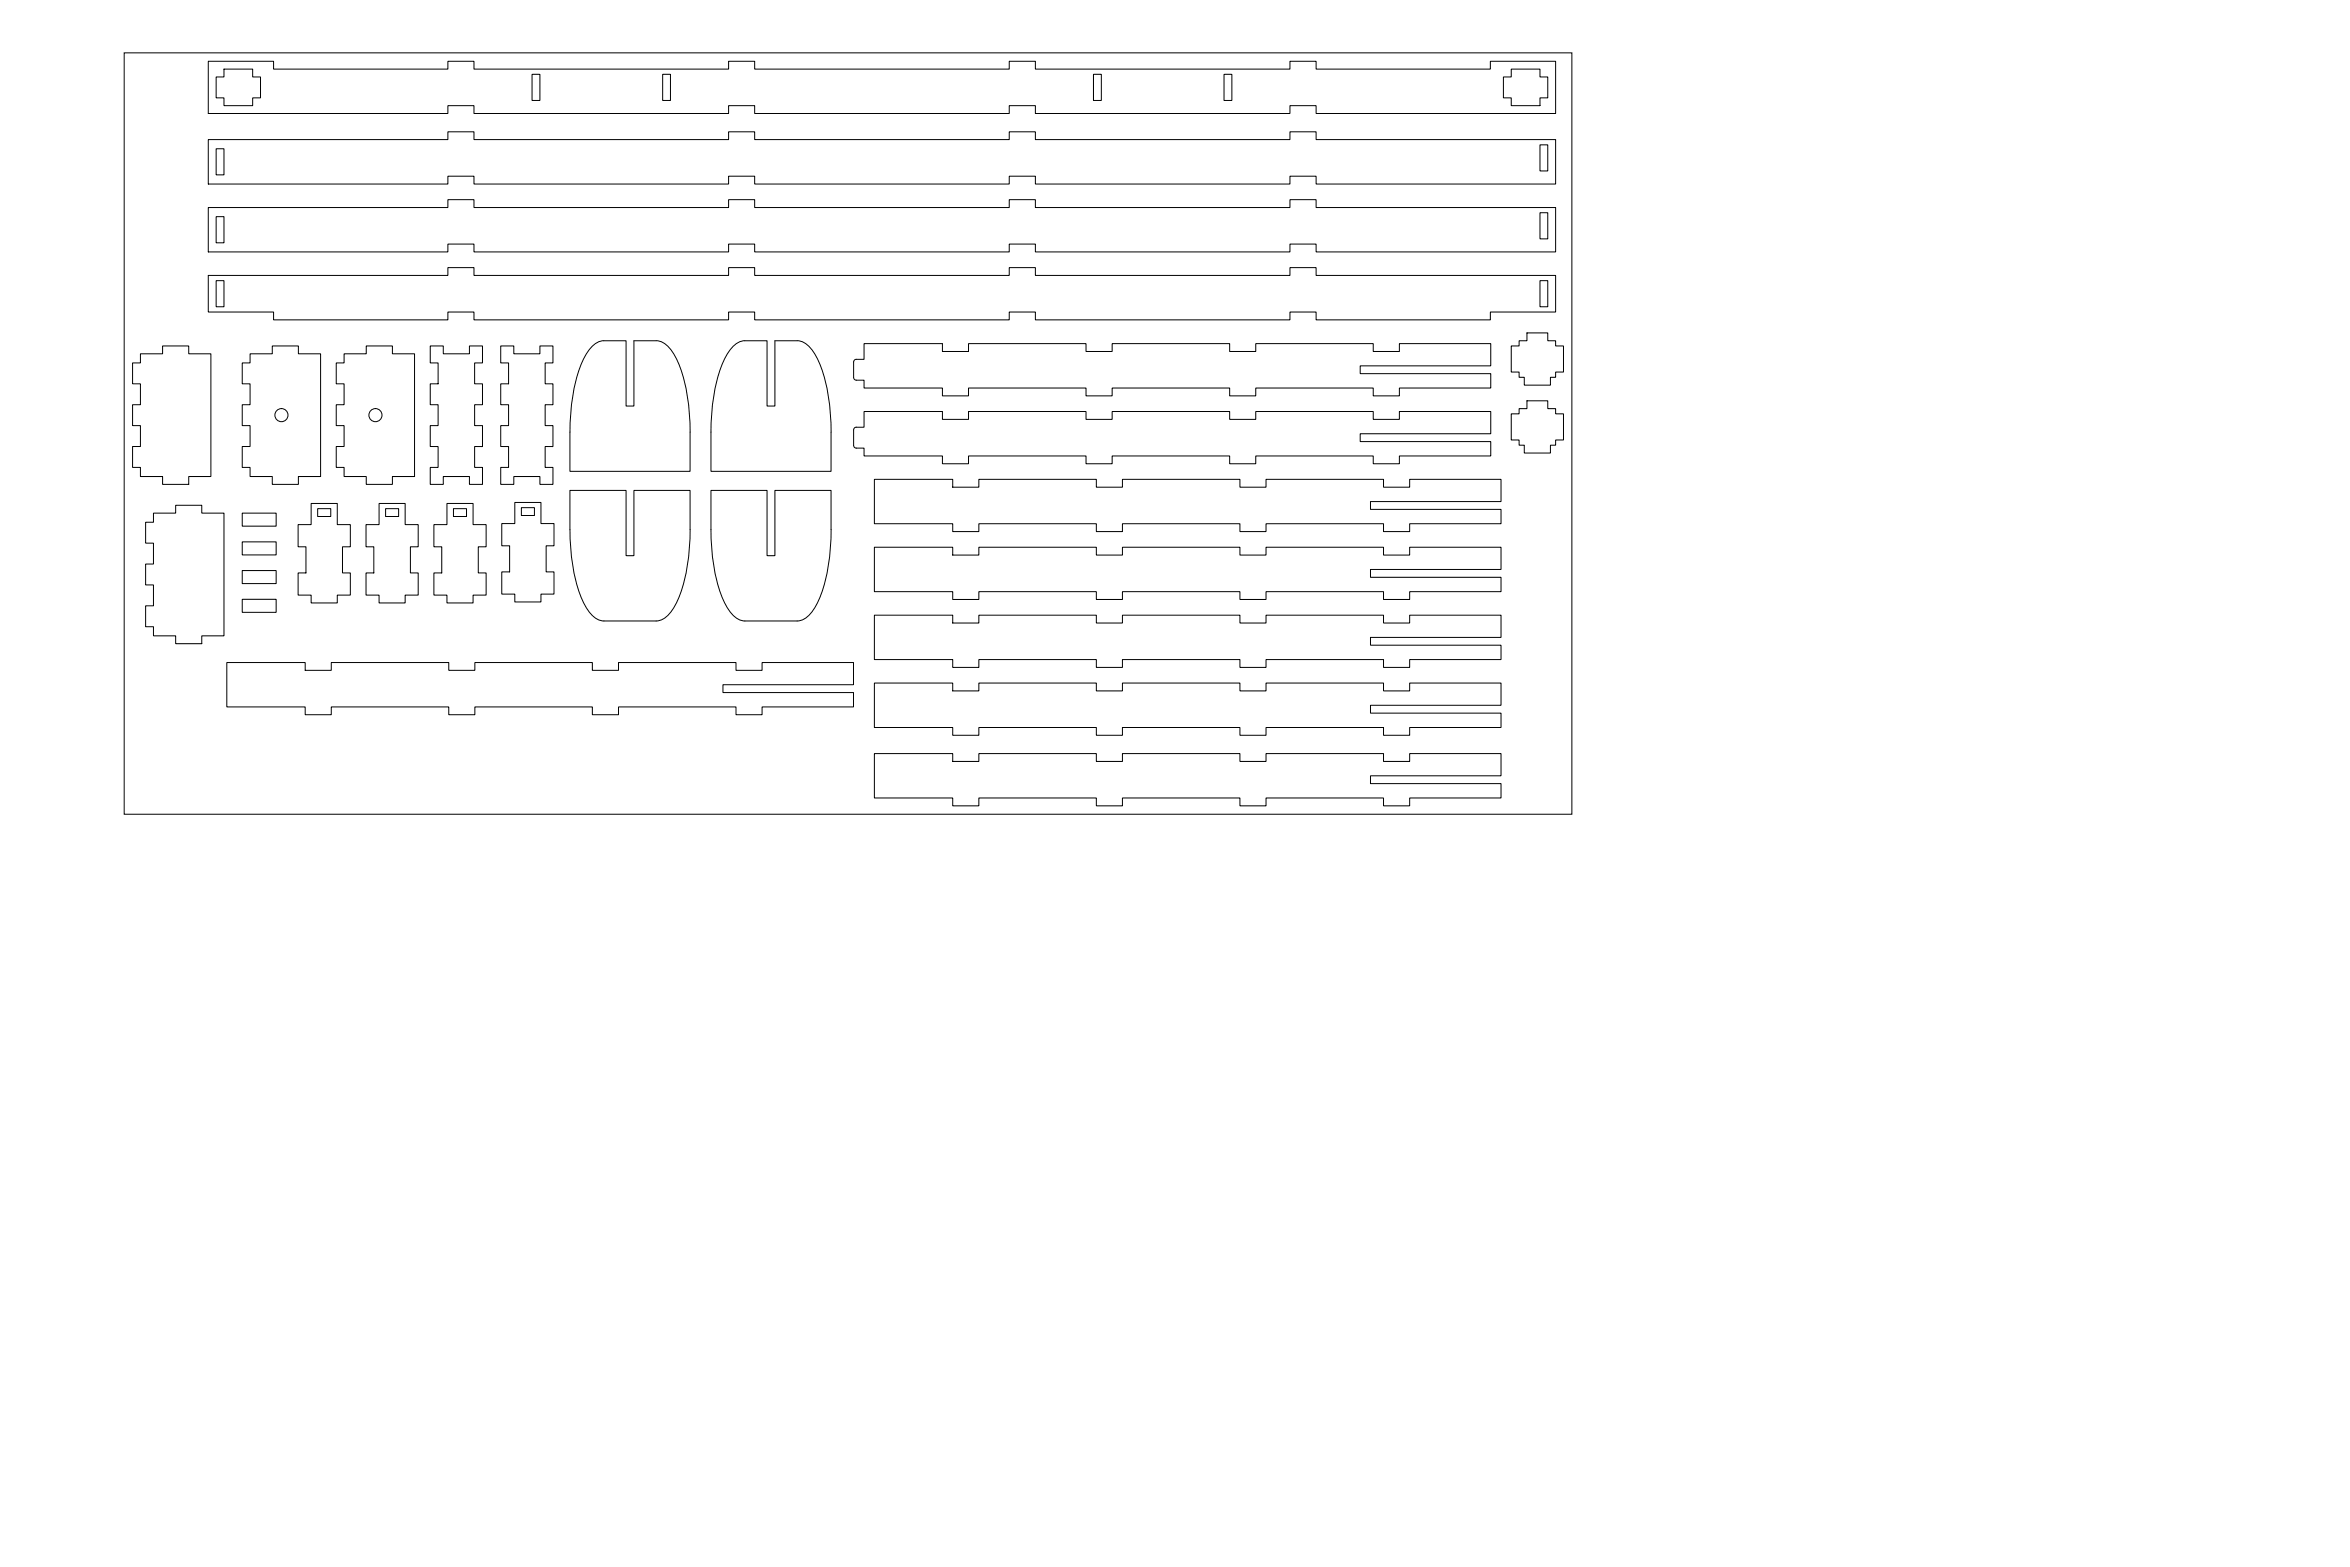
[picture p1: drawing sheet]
<svg xmlns="http://www.w3.org/2000/svg" width="900mm" height="600mm" viewBox="0 0 900 600" stroke-linecap="round" stroke-linejoin="round" font-family="sans-serif">
<!-- layer: Capa 1 -->
<g fill="none" stroke="#000" stroke-width=".38">
<path d="M47.6 20.2h554.4v291.6h-554.4zM79.8 23.5h25v3h66.7v-3h10v3h97.5v-3h10v3h97.5v-3h10v3h97.5v-3h10v3h66.8v-3h25v20h-91.8v-3h-10v3h-97.5v-3h-10v3h-97.5v-3h-10v3h-97.5v-3h-10v3h-91.7zM85.8 26.5h11v3h3v8h-3v3h-11v-3h-3v-8h3zM203.8 28.5h3v10h-3zM253.8 28.5h3v10h-3zM418.8 28.5h3v10h-3zM468.8 28.5h3v10h-3zM575.8 29.5h3v-3h11v3h3v8h-3v3h-11v-3h-3zM79.8 53.5h91.7v-3h10v3h97.5v-3h10v3h97.5v-3h10v3h97.5v-3h10v3h91.8v17h-91.8v-3h-10v3h-97.5v-3h-10v3h-97.5v-3h-10v3h-97.5v-3h-10v3h-91.7zM82.8 57h3v10h-3zM589.8 55.5h3v10h-3zM79.8 79.5h91.7v-3h10v3h97.5v-3h10v3h97.5v-3h10v3h97.5v-3h10v3h91.8v17h-91.8v-3h-10v3h-97.5v-3h-10v3h-97.5v-3h-10v3h-97.5v-3h-10v3h-91.7z"/>
<path d="M82.8 83h3v10h-3zM589.8 81.5h3v10h-3zM79.8 105.5h91.7v-3h10v3h97.5v-3h10v3h97.5v-3h10v3h97.5v-3h10v3h91.8v14h-25v3h-66.8v-3h-10v3h-97.5v-3h-10v3h-97.5v-3h-10v3h-97.5v-3h-10v3h-66.7v-3h-25zM82.8 107.5h3v10h-3zM589.8 107.5h3v10h-3zM53.8 135.5h8.5v-3h10v3h8.5v47h-8.5v3h-10v-3h-8.5v-3.5h-3v-8h3v-8h-3v-8h3v-8h-3v-8h3zM95.8 135.5h8.5v-3h10v3h8.5v47h-8.5v3h-10v-3h-8.5v-3.5h-3v-8h3v-8h-3v-8h3v-8h-3v-8h3zM131.8 135.5h8.5v-3h10v3h8.5v47h-8.5v3h-10v-3h-8.5v-3.5h-3v-8h3v-8h-3v-8h3v-8h-3v-8h3zM164.8 132.5h5v3h10v-3h5v6.5h-3v8h3v8h-3v8h3v8h-3v8h3v6.5h-5v-3h-10v3h-5v-6.5h3v-8h-3v-8h3v-8h-3v-8h3v-8h-3zM191.8 132.5h5v3h10v-3h5v6.5h-3v8h3v8h-3v8h3v8h-3v8h3v6.5h-5v-3h-10v3h-5v-6.5h3v-8h-3v-8h3v-8h-3v-8h3v-8h-3zM281.2 132.2a6 6 0 0 1 4.1-1.7h8.5v25h3v-25h8.5a8.5 8.5 0 0 1 6.8 5.2 61 61 0 0 1 6.2 29.8v15h-46v-15a66.4 66.4 0 0 1 5.3-28.3l1.7-2.8zM326.9 138.6v6"/>
<path d="M326.9 138.6a.97 .97 0 0 1 1-1h3v-6h30v3h10v-3h45v3h10v-3h45v3h10v-3h45v3h10v-3h35v8.5h-50v3h50v5.5h-35v3h-10v-3h-45v3h-10v-3h-45v3h-10v-3h-45v3h-10v-3h-30v-3h-3a1.01 1.01 0 0 1-1-1M578.8 132.5h3v-2h3v-3h8v3h3v2h3v10h-3v2h-2v3h-10v-3h-2v-2h-3zM578.8 158.5h3v-2h3v-3h8v3h3v2h3v10h-3v2h-2v3h-10v-3h-2v-2h-3zM264.3 165.5a66.4 66.4 0 0 0-5.3-28.3l-.9-1.5a9 9 0 0 0-6.8-5.2h-8.5v25h-3v-25h-8.5a8.4 8.4 0 0 0-6.9 5.2 61.3 61.3 0 0 0-6.1 29.8v15h46v-15M326.9 164.6v6M327.9 163.6h3v-6h30v3h10v-3h45v3h10v-3h45v3h10v-3h45v3h10v-3h35v8.5h-50v3h50v5.5h-35v3h-10v-3h-45v3h-10v-3h-45v3h-10v-3h-45v3h-10v-3h-30v-3h-3a1.01 1.01 0 0 1-1-1M327.9 163.6a1.01 1.01 0 0 0-1 1M58.8 196.5h8.5v-3h10v3h8.5v47h-8.5v3h-10v-3h-8.5v-3.5h-3v-8h3v-8h-3v-8h3v-8h-3v-8h3zM92.8 196.5h13v5h-13zM119.2 192.8h10v8.1h5v8.5h-3v10h3v8.5h-5v3h-10v-3h-5v-8.5h3v-10h-3v-8.5h5zM121.7 194.8h5v3h-5zM145.2 192.8h10v8.1h5v8.5h-3v10h3v8.5h-5v3h-10v-3h-5v-8.5h3v-10h-3v-8.5h5z"/>
<path d="M147.7 194.8h5v3h-5zM171.2 192.8h10v8.1h5v8.5h-3v10h3v8.5h-5v3h-10v-3h-5v-8.5h3v-10h-3v-8.5h5zM173.7 194.8h5v3h-5zM197.2 192.4h10v8.1h5v8.5h-3v10h3v8.5h-5v3h-10v-3h-5v-8.5h3v-10h-3v-8.5h5zM199.7 194.4h5v3h-5zM272.3 187.8h21.5v25h3v-25h21.5v15a66.4 66.4 0 0 1-5.3 28.2l-.9 1.5a9.1 9.1 0 0 1-6.8 5.3h-20a8.5 8.5 0 0 1-6.9-5.3 61.3 61.3 0 0 1-6.1-29.7zM334.9 183.5h30v3h10v-3h45v3h10v-3h45v3h10v-3h45v3h10v-3h35v8.6h-50v2.9h50v5.5h-35v3h-10v-3h-45v3h-10v-3h-45v3h-10v-3h-45v3h-10v-3h-30zM92.8 218.5h13v5h-13zM92.8 207.5h13v5h-13zM264.3 202.8a66.4 66.4 0 0 1-5.3 28.2l-.9 1.5a9.1 9.1 0 0 1-6.8 5.3h-20a8.5 8.5 0 0 1-6.9-5.3 61.3 61.3 0 0 1-6.1-29.7v-15h21.5v25h3v-25h21.5v15M334.9 209.5h30v3h10v-3h45v3h10v-3h45v3h10v-3h45v3h10v-3h35v8.5h-50v3h50v5.6h-35v2.9h-10v-2.9h-45v2.9h-10v-2.9h-45v2.9h-10v-2.9h-45v2.9h-10v-2.9h-30zM92.8 229.5h13v5h-13z"/>
<path d="M334.9 235.5h30v3.1h10v-3.1h45v3.1h10v-3.1h45v3.1h10v-3.1h45v3.1h10v-3.1h35v8.6h-50v2.9h50v5.5h-35v3.1h-10v-3.1h-45v3.1h-10v-3.1h-45v3.1h-10v-3.1h-45v3.1h-10v-3.1h-30zM86.9 253.7h30v3h10v-3h45v3h10v-3h45v3h10v-3h45v3h10v-3h35v8.5h-50v3h50v5.5h-35v3h-10v-3h-45v3h-10v-3h-45v3h-10v-3h-45v3h-10v-3h-30zM334.9 261.5h30v3h10v-3h45v3h10v-3h45v3h10v-3h45v3h10v-3h35v8.6h-50v3h50v5.5h-35v2.9h-10v-2.9h-45v2.9h-10v-2.9h-45v2.9h-10v-2.9h-45v2.9h-10v-2.9h-30zM334.9 288.5h30v3.1h10v-3.1h45v3.1h10v-3.1h45v3.1h10v-3.1h45v3.1h10v-3.1h35v8.6h-50v2.9h50v5.5h-35v3.1h-10v-3.1h-45v3.1h-10v-3.1h-45v3.1h-10v-3.1h-45v3.1h-10v-3.1h-30z"/>
<circle cx="107.8" cy="159" r="2.51"/>
<circle cx="143.8" cy="159" r="2.51"/>
</g>
</svg>
